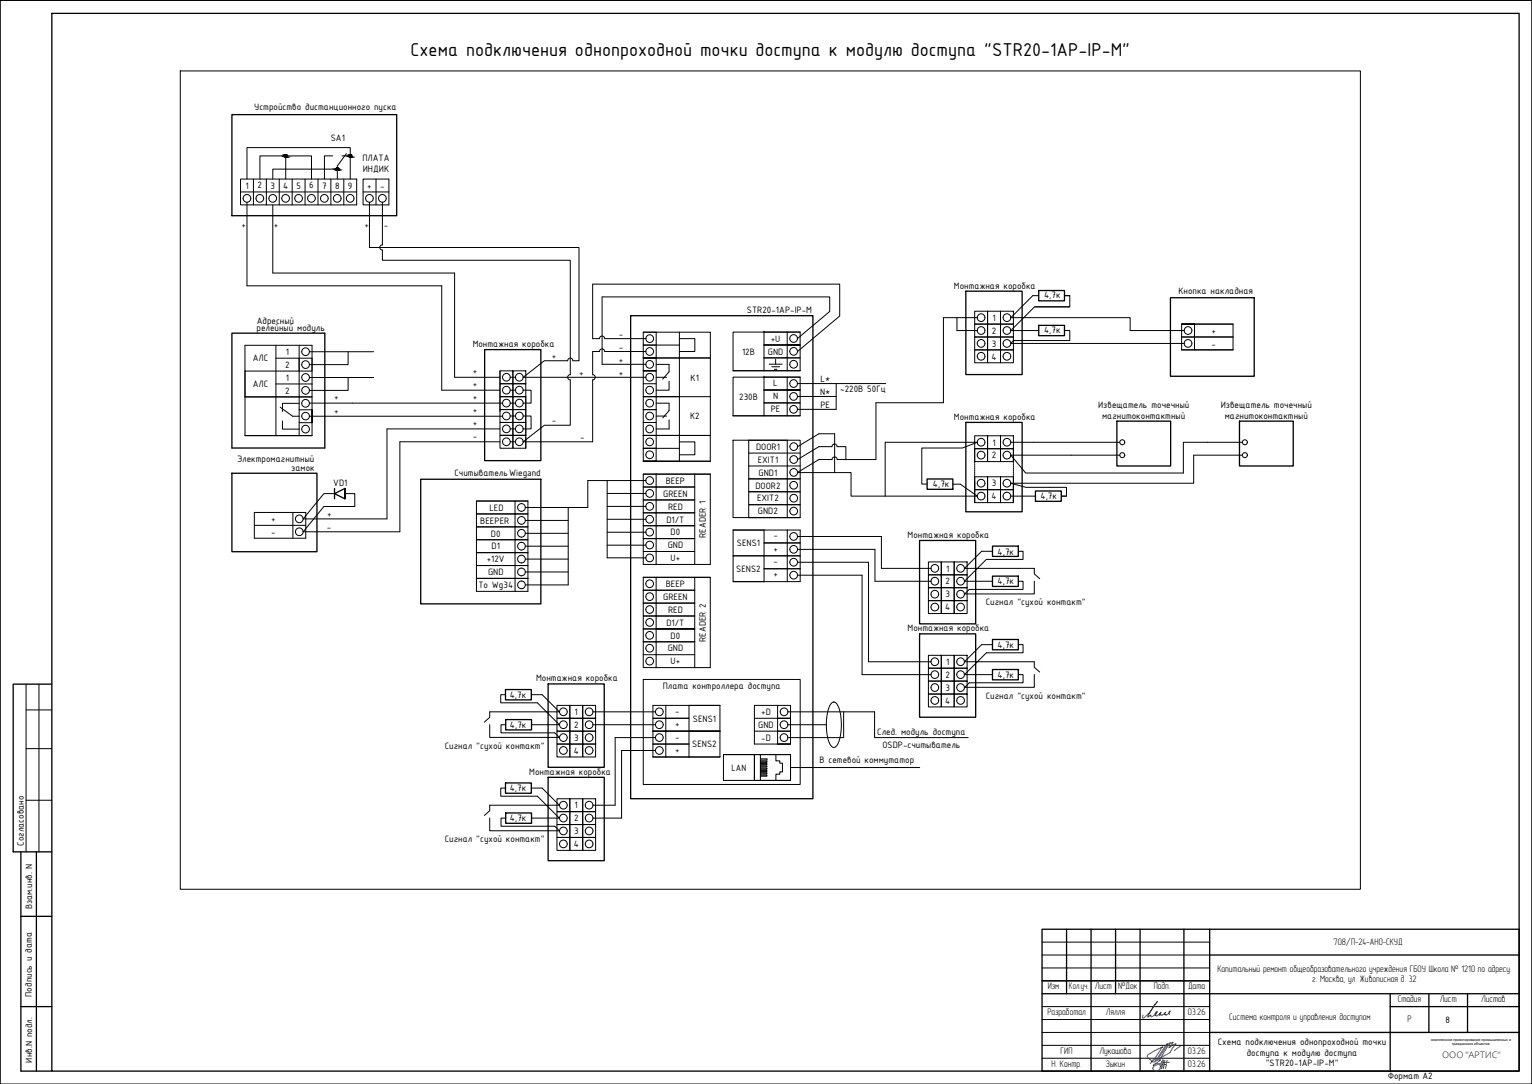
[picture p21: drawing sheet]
<svg xmlns="http://www.w3.org/2000/svg" width="594mm" height="420mm" viewBox="0 0 594 420" stroke-linecap="round" stroke-linejoin="round" font-family="sans-serif">
<defs><g id="words">
<text font-size="7.8" x="159.2" y="21.8">Схема подключения однопроходной точки доступа к модулю доступа &quot;STR20-1AP-IP-M&quot;</text>
<g font-size="3.9">
<text x="98.6" y="42.7">Устройство дистанционного пуска</text>
<text x="128.2" y="54.7">SA1</text>
<text x="140.6" y="62.6">ПЛАТА</text>
<text x="140.7" y="66.8">ИНДИК</text>
<text x="95.2" y="73.2">1</text>
<text x="99.9" y="73">2</text>
<text x="104.9" y="73.2">3</text>
<text x="109.8" y="73.2">4</text>
<text x="114.9" y="73.2">5</text>
<text x="119.9" y="73">6</text>
<text x="124.9" y="73.2">7</text>
<text x="129.9" y="73.2">8</text>
<text x="134.9" y="73.2">9</text>
<text x="142.4" y="73.2">+</text>
<text x="147.4" y="73.2">-</text>
<text x="93.6" y="88.2">+</text>
<text x="106.2" y="88.2">+</text>
<text x="141.3" y="88.2">+</text>
<text x="148.8" y="88.2">-</text>
<text x="369.9" y="111.9">Монтажная коробка</text>
<text x="404.9" y="115.5">4,7к</text>
<text x="456.9" y="114.1">Кнопка накладная</text>
<text x="99.6" y="125.5">Адресный</text>
<text x="289.7" y="121.2">STR20-1AP-IP-M</text>
<text x="384.8" y="124.4">1</text>
<text x="99.5" y="128.2">релейный модуль</text>
<text x="240" y="130.7">-</text>
<text x="384.6" y="129.4">2</text>
<text x="404.9" y="129.1">4,7к</text>
<text x="469.8" y="129.4">+</text>
<text x="110.9" y="137.6">1</text>
<text x="183.3" y="134.5">Монтажная коробка</text>
<text x="240" y="135.7">-</text>
<text x="287.8" y="137.5">12В</text>
<text x="297.8" y="137.5">GND</text>
<text x="298.9" y="132.5">+U</text>
<text x="384.6" y="134.4">3</text>
<text x="469.8" y="134.4">-</text>
<text x="98" y="140.1">АЛС</text>
<text x="110.6" y="142.6">2</text>
<text x="213.9" y="139.1">+</text>
<text x="240" y="140.7">+</text>
<text x="384.5" y="139.4">4</text>
<text x="110.9" y="147.6">1</text>
<text x="183.4" y="144.9">+</text>
<text x="224.6" y="145.7">+</text>
<text x="240" y="145.7">+</text>
<text x="267.8" y="147.5">К1</text>
<text x="299.9" y="149.5">L</text>
<text x="318.2" y="148">L*</text>
<text x="98" y="150.1">АЛС</text>
<text x="110.6" y="152.6">2</text>
<text x="129.6" y="155.2">+</text>
<text x="183.4" y="150.1">+</text>
<text x="183.4" y="155.2">+</text>
<text x="286.6" y="154.9">230В</text>
<text x="299.8" y="154.5">N</text>
<text x="318" y="153">N*</text>
<text x="325.8" y="152.1">~220В 50Гц</text>
<text x="129.6" y="160.3">+</text>
<text x="183.4" y="160.2">+</text>
<text x="298.9" y="159.6">PE</text>
<text x="318.1" y="158">PE</text>
<text x="425.8" y="158.1">Извещатель точечный</text>
<text x="473.4" y="158.1">Извещатель точечный</text>
<text x="183.4" y="165.1">+</text>
<text x="213.9" y="164.1">-</text>
<text x="267.6" y="162.5">К2</text>
<text x="369.9" y="162.8">Монтажная коробка</text>
<text x="427.4" y="162.2">магнитоконтактный</text>
<text x="475" y="162.2">магнитоконтактный</text>
<text x="183.4" y="170.1">-</text>
<text x="225" y="170.5">-</text>
<text x="384.8" y="172.7">1</text>
<text x="91.9" y="179.2">Электромагнитный</text>
<text x="293.2" y="174.4">DOOR1</text>
<text x="293.8" y="179.4">EXIT1</text>
<text x="384.6" y="177.7">2</text>
<text x="112.9" y="182.4">замок</text>
<text x="176.2" y="184.6">СчитывательWiegand</text>
<text x="294.2" y="184.4">GND1</text>
<text x="129.3" y="188.5">VD1</text>
<text x="258.2" y="187.5">BEEP</text>
<text x="292.9" y="189.4">DOOR2</text>
<text x="361.8" y="188.6">4,7к</text>
<text x="384.6" y="188.6">3</text>
<text x="189.8" y="197.9">LED</text>
<text x="257.2" y="192.5">GREEN</text>
<text x="259.1" y="197.5">RED</text>
<text x="293.6" y="194.4">EXIT2</text>
<text x="384.5" y="193.5">4</text>
<text x="403.5" y="193.3">4,7к</text>
<text x="105.2" y="202.4">+</text>
<text x="126.8" y="200.6">+</text>
<text x="186.3" y="202.9">BEEPER</text>
<text x="258.4" y="202.5">D1/T</text>
<text x="293.9" y="199.4">GND2</text>
<text x="105.2" y="207.4">-</text>
<text x="126.7" y="205.4">-</text>
<text x="190.4" y="208">D0</text>
<text x="260" y="207.5">D0</text>
<text x="273.7" y="208.5" transform="rotate(-90 273.7 208.5)">READER 1</text>
<text x="299.9" y="208.7">-</text>
<text x="351.9" y="208.5">Монтажная коробка</text>
<text x="190.6" y="213">D1</text>
<text x="258.9" y="212.5">GND</text>
<text x="285.8" y="211.7">SENS1</text>
<text x="299.9" y="213.8">+</text>
<text x="386.9" y="214.9">4,7к</text>
<text x="188.7" y="218">+12V</text>
<text x="260" y="217.5">U+</text>
<text x="285.5" y="221.7">SENS2</text>
<text x="299.9" y="218.7">-</text>
<text x="366.9" y="221.6">1</text>
<text x="185.5" y="228">To Wg34</text>
<text x="189.2" y="222.9">GND</text>
<text x="258.2" y="227.5">BEEP</text>
<text x="299.9" y="223.8">+</text>
<text x="366.6" y="226.5">2</text>
<text x="386.9" y="226.5">4,7к</text>
<text x="257.2" y="232.5">GREEN</text>
<text x="366.6" y="231.6">3</text>
<text x="259.1" y="237.5">RED</text>
<text x="366.5" y="236.6">4</text>
<text x="382.3" y="234.6">Сигнал &quot;сухой контакт&quot;</text>
<text x="258.4" y="242.5">D1/T</text>
<text x="351.9" y="244.7">Монтажная коробка</text>
<text x="260" y="247.5">D0</text>
<text x="273.7" y="248.8" transform="rotate(-90 273.7 248.8)">READER 2</text>
<text x="386.9" y="251.1">4,7к</text>
<text x="258.9" y="252.5">GND</text>
<text x="260" y="257.5">U+</text>
<text x="366.9" y="257.7">1</text>
<text x="366.6" y="262.7">2</text>
<text x="386.9" y="262.7">4,7к</text>
<text x="207.9" y="264.1">Монтажная коробка</text>
<text x="257" y="267.1">Плата контроллера доступа</text>
<text x="366.6" y="267.8">3</text>
<text x="197.7" y="270.5">4,7к</text>
<text x="366.5" y="272.8">4</text>
<text x="382.3" y="270.8">Сигнал &quot;сухой контакт&quot;</text>
<text x="222.8" y="277.2">1</text>
<text x="261.8" y="276.7">-</text>
<text x="261.8" y="281.8">+</text>
<text x="268.7" y="279.7">SENS1</text>
<text x="295.2" y="277.2">+D</text>
<text x="197.8" y="282.2">4,7к</text>
<text x="222.6" y="282.2">2</text>
<text x="222.6" y="287.1">3</text>
<text x="261.8" y="286.7">-</text>
<text x="294" y="282.2">GND</text>
<text x="295.2" y="287.1">-D</text>
<text x="340.2" y="284.9">След. модуль доступа</text>
<text x="172.5" y="290.2">Сигнал &quot;сухой контакт&quot;</text>
<text x="222.5" y="292.2">4</text>
<text x="261.8" y="291.8">+</text>
<text x="268.4" y="289.6">SENS2</text>
<text x="342.2" y="289.8">OSDP-считыватель</text>
<text x="283.7" y="298.7">LAN</text>
<text x="317.8" y="295.9">В сетевой коммутатор</text>
<text x="205.2" y="300.3">Монтажная коробка</text>
<text x="197.7" y="306.7">4,7к</text>
<text x="222.8" y="313.4">1</text>
<text x="197.8" y="318.3">4,7к</text>
<text x="222.6" y="318.3">2</text>
<text x="222.6" y="323.3">3</text>
<text x="9.3" y="327.9" transform="rotate(-90 9.3 327.9)">Согласовано</text>
<text x="172.5" y="326.4">Сигнал &quot;сухой контакт&quot;</text>
<text x="222.5" y="328.4">4</text>
<text x="12.4" y="352.5" transform="rotate(-90 12.4 352.5)">Взам.инв. N</text>
<text x="12.4" y="386.3" transform="rotate(-90 12.4 386.3)">Подпись и дата</text>
<text x="560.5" y="396.3">8</text>
<text x="472.2" y="405">Схема подключения однопроходной точки</text>
<text x="12.5" y="411.9" transform="rotate(-90 12.5 411.9)">Инв.N подл.</text>
<text x="483.5" y="409.2">доступа к модулю доступа</text>
<text x="490.8" y="413.3">&quot;STR20-1AP-IP-M&quot;</text>
<text x="538.1" y="418.2">Формат А2</text>
</g>
<text font-size="3.8" x="559.2" y="410">ООО &quot;АРТИС&quot;</text>
<g font-size="3.7">
<text x="517.1" y="366.2">708/П-24-АНО-СКУД</text>
<text x="472.1" y="376.6">Капитальный ремонт общеобразовательного учреждения ГБОУ Школа № 1210 по адресу:</text>
<text x="406.3" y="383.5">Изм.</text>
<text x="414.5" y="383.5">Кол.уч.</text>
<text x="424.5" y="383.5">Лист</text>
<text x="433.6" y="383.5">№Док</text>
<text x="447.4" y="383.5">Подп.</text>
<text x="460.7" y="383.5">Дата</text>
<text x="508.8" y="380.8">г. Москва, ул. Живописная д. 32</text>
<text x="542" y="388.5">Стадия</text>
<text x="558.3" y="388.5">Лист</text>
<text x="574.4" y="388.5">Листов</text>
<text x="406.1" y="393.5">Разработал</text>
<text x="428.9" y="393.5">Лялля</text>
<text x="460.7" y="393.5">03.26</text>
<text x="476.7" y="395.3">Система контроля и управления доступом</text>
<text x="545.8" y="396">Р</text>
<text x="407.7" y="413.7">Н. Контр.</text>
<text x="411.3" y="408.5">ГИП</text>
<text x="426.3" y="408.5">Лукашова</text>
<text x="428.9" y="413.5">Зыкин</text>
<text x="460.7" y="408.5">03.26</text>
<text x="460.7" y="413.5">03.26</text>
</g>
<g font-size="1.4">
<text x="554.9" y="403.3">комплексное проектирование промышленных и</text>
<text x="563.2" y="405">гражданских объектов</text>
</g>
</g></defs>
<g fill="none" stroke="#000" stroke-width=".39">
<path d="M69.9 27.5h457.6v317.2h-457.6zM134.3 59.5l-3.5 4.8v5.1M93.3 69.4h45v10h-45zM93.3 74.4h45M95.8 69.4v-12.2h40v12.2M98.3 69.4v10M100.8 69.4v-9h20v9M103.3 69.4v10M108.3 69.4v10M110.8 60.4v9M113.3 69.4v10M118.3 69.4v10"/>
<path d="M123.3 69.4v10M128.3 69.4v10M129 60.4h-3.2v9M130.8 65.6h-25v3.8M132.6 60.4h3.2M133.3 69.4v10M140.8 69.4h10v10h-10zM140.8 74.4h10M145.8 69.4v10M229.8 110.1v21.2M402.8 114.6h-2.3l-8.5 8.5M412.8 114.6h2v4.3h-13.5"/>
<path d="M413 114.6h1.8M414.8 118.9h-13.6l-9.2 9.2M107 138.8h14v5h-26v-10h26v15M107 133.8v35M116 138.8v5M116 133.8v25M120 136.3h24.9M135 136.3v5h-15M249.4 138.7h26.1v30.1h-26.1h14.1M249.4 138.7h5.1l-.1 40.1M249.4 133.8h14.1M254.5 128.8h-5.1h5.1v9.9h-5.1"/>
<path d="M263.5 128.8v50h-9.1h21M263.5 131.3h5.9v4.9h-5.9M296.3 128.7h.1M296.3 128.7h-12v15M296.3 128.7h14M296.3 128.7v15M296.3 138.7h14M296.3 128.7h9M296.3 133.7h14M300.8 139.3v1.9M305.3 133.7h5h-5M378 120.6h5v5h-5z"/>
<path d="M378 125.6h5v5h-5zM378 130.6h5v5h-5zM378 135.6h5v5h-5zM383 120.6h5v5h-5zM383 125.6h5v5h-5zM383 130.6h5v5h-5zM383 135.6h5v5h-5zM388 120.6h5v5h-5zM388 125.6h5v5h-5zM388 130.6h5v5h-5zM388 135.6h5v5h-5zM463.2 130.6v5h-5"/>
<path d="M478.1 125.6h-19.9h5v5h14.9h-19.9M478.1 125.6h-19.9v10M478.1 125.6v10h-19.9M95 153.8h26v10v-5h-5M95 153.8v15h26v-5h-5M107 148.8h14M108.7 157.8l4.8 3.5h2.5M116 156.3h-6.5v3.2M116 158.8v10M120 156.3h74.9M120 146.3h24.9M121 148.8v5h-26v-10v10"/>
<path d="M135 146.3v5h-15M193.9 143.7h5v5h-5zM193.9 158.8h5v4.9h-5zM193.9 153.8h5v5h-5zM193.9 148.7h5v5.1h-5zM198.9 153.8h5v5h-5zM198.9 158.8h5v4.9h-5zM198.9 148.7h5v5.1h-5zM198.9 143.7h5v5h-5zM233.5 141.2h16.9M249.4 153.8h26.1M249.4 158.8h5.1"/>
<path d="M249.4 148.7h5M254.4 143.7h-5h5.1M254.4 141.2h5.1v2.9l-2.5 2.9M254.4 146.2h4.1M254.5 156.3h5v2.8l-2.5 2.9M259.5 147.7v3.5h-5M284.3 143.7h26v-15h-5v15M284.3 143.7h26M296.3 146.2h.1M296.3 146.2h-12v15M296.3 146.2h14M296.3 146.2h9"/>
<path d="M296.3 146.2v15M296.3 151.2h14M296.3 156.2h14M298.3 141.2h5M299.3 142.2h3M300.3 143.2h1M305.3 151.2h5h-5M309.3 148.7h34.1M309.3 153.7h15M324.3 148.7l-.1 10h-14.9M95 168.9h26M109.5 163.2v3.1h6.5"/>
<path d="M117 161.3a1.49 1.49 0 0 1 1.5-1.5 1.49 1.49 0 0 1 1.5 1.5M117 161.3a1.49 1.49 0 0 0 1.5 1.5 1.49 1.49 0 0 0 1.5-1.5M193.9 163.7h5v5h-5zM193.9 168.7h5v5h-5zM198.9 163.7h5v5h-5zM198.9 168.7h5v5h-5zM249.4 163.8h5M249.4 178.8h5.1M249.4 173.8h14.1M254.4 178.8h-5h5M254.5 161.3h4M259.5 162.8v3.5h-5"/>
<path d="M284.3 161.2h26v-15h-5v15M284.3 161.2h26M290.3 175.6h20M317.6 168.1l-8.3 5M317.6 178.1l-8.3 5M317.6 173.1l-8.3 5M323.7 168.1v15M378 168.9h5v5h-5zM378 173.9h5v5h-5zM379 171.4l-5.8 2.3h-15.7v13.9h2M383 168.9h5v5h-5zM383 173.9h5v5h-5z"/>
<path d="M388 168.9h5v5h-5zM388 173.9h5v5h-5zM392 176.4l5.7 6.9h61.2M392 176.4h23.3M98.6 198.6h20v10h-20zM113.6 198.6v10M129.7 191.3h-4.1l-8 9.8M133.7 191.3h3.9v5h-12l-8 9.8M184.8 199.2h19.9h-5v5M184.8 194.2h19.9M184.8 194.2h14.9M184.8 194.2v35h14.9"/>
<path d="M203.7 196.7h24.2M204.7 194.2h-5v5M204.7 194.2v35h-5v-5h5M220.3 196.7v30h-16.6M227.9 186.3h22.5M235.5 191.3h14.9M235.5 186.3v29.9h14.9M235.5 196.3h14.9M249.4 183.8v35h26v-35M249.4 193.8h20zM249.4 183.8h26M249.4 198.8h20"/>
<path d="M249.4 188.8h20M249.4 183.8h5M254.4 183.8h21M254.4 183.8v25M269.4 183.8v35M290.3 180.6v5h15v10h5h-5M290.3 195.6h15v5h5h-20zM290.3 180.6v-10h15v15h5h-20v5M290.3 190.6v5h15M290.3 190.6h20M290.3 180.6h20M369.5 187.7h2.9l6.6 4.6"/>
<path d="M378 184.8h5v5h-5zM378 189.8h5v5h-5zM383 184.8h5v5h-5zM383 189.8h5v5h-5zM388 184.8h5v5h-5zM388 189.8h5v5h-5zM392 187.3l5.8 1.6h15.8v3.4h-2.1M392 192.3h9.5M411.7 192.3h1.9M98.6 203.6h20M117.6 201.1h32.5M117.6 206.1h37.5"/>
<path d="M184.8 214.2h19.9h-5v5h-14.9h19.9h-5v5M184.8 204.2h19.9h-5v5h-14.9h19.9h-5v5M203.7 201.7h16.6M203.7 206.7h16.6M203.7 211.7h16.6M203.7 216.7h16.6M235.4 211.3h15M235.5 201.3h14.9M235.5 206.3h14.9M249.4 203.8h5M249.4 213.8h20M269.4 203.8h-15h15"/>
<path d="M269.4 208.8h-20h5v10M296.3 205.4v20h-12v-10h12M296.3 210.4h14M305.3 205.4v20M309.3 207.9h32.5M309.3 212.9h30M309.3 217.9h27.5M310.3 215.4h-26v-10h26v20h-5M360 217.8h5v5h-5zM365 217.8h5v5h-5zM370 217.8h5v5h-5zM384.9 213.7h-4.2l-6.7 6.6"/>
<path d="M394.9 213.7h1.8v3.1h-14.2l-8.5 8.5M184.8 224.2h19.9zM203.7 221.7h16.6M249.4 223.8v35h26v-35M249.4 233.8h20zM249.4 223.8h26M249.4 238.8h20M249.4 228.8h20M249.4 223.8h5M254.4 223.8h21M254.4 223.8v25M269.4 223.8v35"/>
<path d="M284.3 225.4h21M296.3 220.5h14M309.3 222.9h25M339.3 225.3h21.7M341.8 220.3h19.2M360 222.8h5v5h-5zM360 227.8h5v5h-5zM360 232.8h5v5h-5zM365 222.8h5v5h-5zM365 227.8h5v5h-5zM365 232.8h5v5h-5zM370 222.8h5v5h-5z"/>
<path d="M370 227.8h5v5h-5zM370 232.8h5v5h-5zM374 220.3h27.1M374 225.3h10.9M394.9 225.3h1.8v3.2h-20.8l-1.9 1.8M401.1 225.3v4.9h-27.1M249.4 243.8h5M249.4 253.8h20M254.4 243.8h15h-15M269.4 248.8h-20h5v10M336.8 256.5h24.2M360 254h5v5h-5z"/>
<path d="M360 259h5v5h-5zM365 254h5v5h-5zM365 259h5v5h-5zM370 254h5v5h-5zM370 259h5v5h-5zM374 256.5h27.1M384.9 249.9h-4.2l-6.7 6.6M394.9 249.9h1.8v3.1h-14.2l-8.5 8.5M189.9 275.9h27.1M196 269.3h-1.8v3.1h14.2l8.5 8.5M206 269.3h4.2l6.7 6.6M216 273.4h5v5h-5z"/>
<path d="M216 278.4h5v5h-5zM221 273.4h5v5h-5zM221 278.4h5v5h-5zM226 273.4h5v5h-5zM226 278.4h5v5h-5zM230 275.9h24.2M253.2 278.4h14M258.2 273.4h9v10M258.2 273.4h-5v20M258.2 273.4v20M267.2 273.4h12v20M292.5 278.4h14h-5"/>
<path d="M292.5 273.4v15h14M301.5 273.4v15M305.5 275.9h33.6M322.5 272.5a1.48 1.48 0 0 1 1.6-.2 1.48 1.48 0 0 1 .8 1.2 20.4 20.4 0 0 1-.3 15.4 1.43 1.43 0 0 1-1.5 .8 1.43 1.43 0 0 1-1.2-1.2 19.9 19.9 0 0 1 .4-15.7zM327.1 275.9v10M334.3 261.5h26.7M360 264h5v5h-5zM360 269h5v5h-5zM365 264h5v5h-5zM365 269h5v5h-5zM370 264h5v5h-5zM370 269h5v5h-5z"/>
<path d="M374 261.5h10.9M394.9 261.5h1.8v3.1h-20.8l-1.9 1.9M401.1 261.5v4.9h-27.1M189.9 280.9v4.9h27.1M196.1 280.9h-1.8v3.2h20.8l1.9 1.8M206.1 280.9h10.9M216 283.4h5v5h-5zM216 288.4h5v5h-5zM221 283.4h5v5h-5zM221 288.4h5v5h-5zM226 283.4h5v5h-5zM226 288.4h5v5h-5z"/>
<path d="M230 280.9h24.2M238.5 285.9h15.7M241 290.9h13.2M253.2 283.4h14M253.2 283.4h26h-12M253.2 293.4h14M253.2 293.4h26M253.2 283.4h14v10M253.2 288.4h14M267.2 293.4h12M280.5 292.5h12h-12v10h12M292.5 283.4h14"/>
<path d="M306.5 297.5h50.2M189.9 317.1v4.9h27.1M189.9 312.1h27.1M196 305.5h-1.8v3.1h14.2l8.5 8.5M196.1 317.1h-1.8v3.2h20.8l1.9 1.8M206 305.5h4.2l6.7 6.6M206.1 317.1h10.9M216 309.6h5v5h-5zM216 314.6h5v5h-5zM216 319.6h5v5h-5zM221 309.6h5v5h-5zM221 314.6h5v5h-5z"/>
<path d="M221 319.6h5v5h-5zM226 309.6h5v5h-5zM226 314.6h5v5h-5zM226 319.6h5v5h-5zM230 317.1h11M230 312.1h8.5M216 324.6h5v5h-5zM221 324.6h5v5h-5zM226 324.6h5v5h-5z"/>
<circle cx="95.8" cy="76.9" r="1.49"/>
<circle cx="100.8" cy="76.9" r="1.49"/>
<circle cx="105.8" cy="76.9" r="1.49"/>
<circle cx="110.7" cy="76.9" r="1.49"/>
<circle cx="110.8" cy="60.4" r=".5"/>
<circle cx="115.8" cy="76.9" r="1.49"/>
<circle cx="120.8" cy="76.9" r="1.49"/>
<circle cx="125.8" cy="76.9" r="1.49"/>
<circle cx="130.8" cy="76.9" r="1.49"/>
<circle cx="130.8" cy="65.5" r=".5"/>
<circle cx="135.8" cy="76.9" r="1.49"/>
<circle cx="135.8" cy="60.4" r=".5"/>
<circle cx="143.3" cy="76.9" r="1.49"/>
<circle cx="148.3" cy="76.9" r="1.49"/>
<circle cx="118.5" cy="136.3" r="1.49"/>
<circle cx="251.9" cy="136.2" r="1.49"/>
<circle cx="252" cy="131.2" r="1.49"/>
<circle cx="307.7" cy="131.2" r="1.49"/>
<circle cx="307.7" cy="136.2" r="1.49"/>
<circle cx="380.5" cy="123.1" r="1.49"/>
<circle cx="380.5" cy="138.1" r="1.49"/>
<circle cx="380.5" cy="128.1" r="1.49"/>
<circle cx="380.5" cy="133.1" r="1.49"/>
<circle cx="390.5" cy="128.1" r="1.49"/>
<circle cx="390.5" cy="138.1" r="1.49"/>
<circle cx="390.5" cy="133.1" r="1.49"/>
<circle cx="390.5" cy="123.1" r="1.49"/>
<circle cx="460.7" cy="128.1" r="1.49"/>
<circle cx="460.7" cy="133.1" r="1.49"/>
<circle cx="118.5" cy="146.3" r="1.49"/>
<circle cx="118.5" cy="151.3" r="1.49"/>
<circle cx="118.5" cy="156.3" r="1.49"/>
<circle cx="118.5" cy="141.3" r="1.49"/>
<circle cx="196.4" cy="146.2" r="1.49"/>
<circle cx="196.4" cy="151.2" r="1.49"/>
<circle cx="196.4" cy="156.2" r="1.49"/>
<circle cx="201.4" cy="146.2" r="1.49"/>
<circle cx="201.4" cy="156.2" r="1.49"/>
<circle cx="201.4" cy="151.2" r="1.49"/>
<circle cx="251.9" cy="146.2" r="1.49"/>
<circle cx="251.9" cy="151.2" r="1.49"/>
<circle cx="251.9" cy="156.3" r="1.49"/>
<circle cx="251.9" cy="141.2" r="1.49"/>
<circle cx="307.7" cy="141.2" r="1.49"/>
<circle cx="307.7" cy="158.7" r="1.49"/>
<circle cx="307.7" cy="153.7" r="1.49"/>
<circle cx="307.7" cy="148.7" r="1.49"/>
<circle cx="118.5" cy="166.3" r="1.49"/>
<circle cx="196.4" cy="166.2" r="1.49"/>
<circle cx="196.4" cy="161.2" r="1.49"/>
<circle cx="196.4" cy="171.2" r="1.49"/>
<circle cx="201.4" cy="161.2" r="1.49"/>
<circle cx="201.4" cy="166.2" r="1.49"/>
<circle cx="201.4" cy="171.2" r="1.49"/>
<circle cx="251.9" cy="161.3" r="1.49"/>
<circle cx="251.9" cy="176.3" r="1.49"/>
<circle cx="251.9" cy="171.3" r="1.49"/>
<circle cx="251.9" cy="166.3" r="1.49"/>
<circle cx="307.8" cy="173.1" r="1.49"/>
<circle cx="307.8" cy="178.1" r="1.49"/>
<circle cx="380.5" cy="176.4" r="1.49"/>
<circle cx="380.5" cy="171.4" r="1.49"/>
<circle cx="390.5" cy="171.4" r="1.49"/>
<circle cx="390.5" cy="176.4" r="1.49"/>
<circle cx="435.2" cy="176.4" r=".96"/>
<circle cx="435.2" cy="171.4" r=".96"/>
<circle cx="482.7" cy="176.4" r=".96"/>
<circle cx="482.7" cy="171.4" r=".96"/>
<circle cx="202.2" cy="196.7" r="1.49"/>
<circle cx="251.9" cy="196.3" r="1.49"/>
<circle cx="251.9" cy="191.3" r="1.49"/>
<circle cx="251.9" cy="186.3" r="1.49"/>
<circle cx="307.8" cy="198.1" r="1.49"/>
<circle cx="307.8" cy="188.1" r="1.49"/>
<circle cx="307.8" cy="193.1" r="1.49"/>
<circle cx="307.8" cy="183.1" r="1.49"/>
<circle cx="380.5" cy="192.3" r="1.49"/>
<circle cx="380.5" cy="187.3" r="1.49"/>
<circle cx="390.5" cy="187.3" r="1.49"/>
<circle cx="390.5" cy="192.3" r="1.49"/>
<circle cx="116.1" cy="201.1" r="1.49"/>
<circle cx="116.1" cy="206.1" r="1.49"/>
<circle cx="202.2" cy="216.7" r="1.49"/>
<circle cx="202.2" cy="206.7" r="1.49"/>
<circle cx="202.2" cy="211.7" r="1.49"/>
<circle cx="202.2" cy="201.7" r="1.49"/>
<circle cx="251.9" cy="211.3" r="1.49"/>
<circle cx="251.9" cy="216.2" r="1.49"/>
<circle cx="251.9" cy="206.3" r="1.49"/>
<circle cx="251.9" cy="201.3" r="1.49"/>
<circle cx="307.8" cy="217.9" r="1.49"/>
<circle cx="307.8" cy="207.9" r="1.49"/>
<circle cx="307.8" cy="212.9" r="1.49"/>
<circle cx="202.2" cy="226.7" r="1.49"/>
<circle cx="202.2" cy="221.7" r="1.49"/>
<circle cx="251.9" cy="226.3" r="1.49"/>
<circle cx="251.9" cy="231.3" r="1.49"/>
<circle cx="251.9" cy="236.3" r="1.49"/>
<circle cx="307.8" cy="222.9" r="1.49"/>
<circle cx="362.5" cy="230.3" r="1.49"/>
<circle cx="362.5" cy="235.3" r="1.49"/>
<circle cx="362.5" cy="220.3" r="1.49"/>
<circle cx="362.5" cy="225.3" r="1.49"/>
<circle cx="372.5" cy="225.3" r="1.49"/>
<circle cx="372.5" cy="235.3" r="1.49"/>
<circle cx="372.5" cy="230.3" r="1.49"/>
<circle cx="372.5" cy="220.3" r="1.49"/>
<circle cx="251.9" cy="246.3" r="1.49"/>
<circle cx="251.9" cy="251.3" r="1.49"/>
<circle cx="251.9" cy="241.2" r="1.49"/>
<circle cx="251.9" cy="256.3" r="1.49"/>
<circle cx="362.5" cy="256.5" r="1.49"/>
<circle cx="372.5" cy="256.5" r="1.49"/>
<circle cx="218.5" cy="275.9" r="1.49"/>
<circle cx="228.5" cy="275.9" r="1.49"/>
<circle cx="255.7" cy="275.9" r="1.49"/>
<circle cx="304" cy="275.9" r="1.49"/>
<circle cx="362.5" cy="271.5" r="1.49"/>
<circle cx="362.5" cy="266.5" r="1.49"/>
<circle cx="362.5" cy="261.5" r="1.49"/>
<circle cx="372.5" cy="261.5" r="1.49"/>
<circle cx="372.5" cy="266.5" r="1.49"/>
<circle cx="372.5" cy="271.5" r="1.49"/>
<circle cx="218.5" cy="290.9" r="1.49"/>
<circle cx="218.5" cy="280.9" r="1.49"/>
<circle cx="218.5" cy="285.9" r="1.49"/>
<circle cx="228.5" cy="285.9" r="1.49"/>
<circle cx="228.5" cy="290.9" r="1.49"/>
<circle cx="228.5" cy="280.9" r="1.49"/>
<circle cx="255.7" cy="280.9" r="1.49"/>
<circle cx="255.7" cy="285.9" r="1.49"/>
<circle cx="255.7" cy="290.9" r="1.49"/>
<circle cx="304" cy="280.9" r="1.49"/>
<circle cx="304" cy="285.9" r="1.49"/>
<circle cx="218.5" cy="317.1" r="1.49"/>
<circle cx="218.5" cy="312.1" r="1.49"/>
<circle cx="228.5" cy="317.1" r="1.49"/>
<circle cx="228.5" cy="312.1" r="1.49"/>
<circle cx="218.5" cy="327.1" r="1.49"/>
<circle cx="218.5" cy="322.1" r="1.49"/>
<circle cx="228.5" cy="327.1" r="1.49"/>
<circle cx="228.5" cy="322.1" r="1.49"/>
</g>
<!-- layer: 0 -->
<g fill="none" stroke="#000" stroke-width=".39">
<path d="M594.1 .2v419.9M95.8 78.4v32.4M105.8 79.4v26.4M325.6 112.2v10.3l-16.3 13.7M229.8 131.3l2.7-.1a1.01 1.01 0 0 1 1-1 1.01 1.01 0 0 1 1 1l16 .1M249.4 128.8v50M250.5 136.2h-16a1.01 1.01 0 0 0-1-1 1.01 1.01 0 0 0-1 1h-2.7v9a.99 .99 0 0 1 1 1 .99 .99 0 0 1-1 1v24h-26.9M254.5 128.8h21v9.9M309.3 131.2l12.4-10.5v-5.6h-88.2v26.1M371.1 123.1v5h7.9M379 123.1h-13.2v33h-26.1v22h-15.1a1.01 1.01 0 0 0-1-1 1.01 1.01 0 0 0-1 1h-5M392 123.1h46.2v5h21"/>
<path d="M392 128.1h10.8M412.8 128.1h2v3.9h-21.8l-1 1.1h67.2M171.3 151.2h22.6M176.3 146.2h17.6M193.9 143.7v.3M193.9 144.3v.5M193.9 145v.5M193.9 145.8v.5M193.9 146.5v.5M193.9 147.3v.5M193.9 148v.5M193.9 148.8v.5"/>
<path d="M193.9 149.5v.5M193.9 150.3v.5M193.9 151v.5M193.9 151.8v.5M193.9 152.5v.5M193.9 153.3v.5M193.9 154v.5M193.9 154.8v.5M193.9 155.5v.5M193.9 156.3v.5M193.9 157.1v.4M193.9 157.8v.5"/>
<path d="M193.9 158.6v.4M193.9 159.3v.3M197.9 156.3h2M197.9 151.2h2M197.9 146.2h2M202.9 151.2h3v5.1h-3M202.9 146.2h47.6M203.9 153.8v.5M203.9 154.6v.5M203.9 155.3v.6M203.9 156.1v.5M203.9 156.8v.6"/>
<path d="M203.9 157.6v.5M203.9 158.4v.5M203.9 159.1v.5M203.9 159.9v.5M221.1 145.2a1.01 1.01 0 0 0-1 1 1.01 1.01 0 0 0 1 1M193.9 171.2h-38.8v34.9M193.9 166.2h-43.8v34.9M197.9 171.2h2M197.9 166.2h2M197.9 161.2h2M202.9 161.2h3v5h-3M203.9 160.6v.5"/>
<path d="M203.9 161.4v.5M203.9 162.1v.5M203.9 162.9v.5M203.9 163.6v.5M203.9 164.4v.5M203.9 165.1v.5M203.9 165.9v.5M203.9 166.6v.6M203.9 167.4v.5M203.9 168.1v.6M203.9 169.4v4.3M254.5 168.8h20.9v10"/>
<path d="M263.5 171.3h5.9v5h-5.9M284.3 170.6h26v30h-26zM317.6 173.1h5a1.01 1.01 0 0 1 1-1 1.01 1.01 0 0 1 1 1h3.4v5M317.6 168.1h6.1M378 173.9v.3M378 174.5v.5M378 175.2v.5M378 176v.5M378 176.7v.5M378 177.5v.5M378 178.2v.6M378 179v.5"/>
<path d="M378 179.8v.5M379 171.4h-35.7v20.8M392 171.4h42.2M393 173.9v.3M393 174.5v.5M393 175.2v.5M393 176v.5M393 176.7v.5M393 177.5v.5M393 178.2v.6M393 179v.5M393 179.8v.5"/>
<path d="M415.3 176.4h18.9M468.1 171.4h13.7M468.2 171.4h-9.3v11.9M481.8 176.4h-18.9v10.9h-70.9M227.9 186.3v10.4M309.3 183.2h20.7v9.1h49M378 180.5v.5M378 181.3v.5M378 182v.5M378 182.8v.5M378 183.5v.5M378 184.3v.5"/>
<path d="M378 185v.5M378 185.8v.5M378 186.5v8.3M393 180.5v.5M393 181.3v.5M393 182v.5M393 182.8v.5M393 183.5v.5M393 184.3v.5M393 185v.5M393 185.8v.5M393 186.5v.5"/>
<path d="M393 187.3v.5M393 188v6.8M336.8 217.9v38.6M339.3 212.9v12.4M341.8 207.9v12.4M334.3 222.9v38.6M401.1 220.3v2.1l2.1 1.9M401.1 256.5v2.1l2.1 1.9M10.1 275.2h10M10.1 265.2v65M15.1 265.2v65M189.9 275.9v2.1l-2.1 1.9"/>
<path d="M249.4 263.4h60.9v40.7h-60.9zM292.5 273.4h14v15h-5M339.1 275.9v10h36.3M10.1 290.2h10M238.5 285.9v26.2M241 290.9v26.2M292.5 292.5h14v10h-14zM294.9 295h2.5v.5h-2.5M294.9 295.9h2.5v.5h-2.5M294.9 296.8h2.5v.5h-2.5M294.9 297.7h2.5v.5h-2.5M294.9 298.6h2.5v.5h-2.5"/>
<path d="M294.9 299.5h2.5v.5h-2.5M294.9 292.5v10M294.9 294.1h2.5v.5h-2.5M300.9 292.5v2.4h1.5v.9h1v3.4h-1v.9h-1.5v2.4M305.5 280.9h14.9M305.5 285.9h21.6M10.1 310.2h10M189.9 312.1v2.1l-2.1 1.9M294.9 300.4h2.5v.5h-2.5"/>
</g>
<g fill="none" stroke="#000" stroke-width=".51">
<path d="M89.9 44.4h63.9v39.2h-63.9zM374.5 112.9h21.9v32.3h-21.9zM402.8 112.6h10v4h-10zM453.9 115.4h32.5v30.4h-32.5zM89.9 129.1h36.1v44.6h-36.1zM187.9 135.5h21.8v43h-21.8zM244.6 122.4h70.6v187.2h-70.6zM402.8 126.1h10v4h-10zM374.5 163.7h21.9v34.7h-21.9zM433.1 163.2h20.9v17.4h-20.9zM480.6 163.2h20.9v17.4h-20.9zM89.9 183.4h33v30.4h-33z"/>
<path d="M129.7 189.3v4M133.7 189.3l-4 2 4 2v-4v4M163.1 185.8h46.6v48.3h-46.6zM359.5 185.7h10v4h-10zM401.5 190.3h10v4h-10zM356.6 209.5h21.7v32.3h-21.7zM384.9 211.7h10v4h-10zM384.9 223.3h10v4h-10zM356.6 245.7h21.7v32.3h-21.7zM384.9 259.5h10v4h-10zM384.9 247.9h10v4h-10zM196 267.3h10v4h-10z"/>
<path d="M196.1 278.9h10v4h-10zM212.5 265.1h21.8v32.3h-21.8zM196 303.5h10v4h-10zM196.1 315.1h10v4h-10zM212.5 301.3h21.8v32.3h-21.8z"/>
</g>
<path d="M143.3 78.4v17.5h81.2v43.9h-2.4a.99 .99 0 0 0-1-1 .99 .99 0 0 0-1 1h-9l-8.2 6.4M148.3 78.4v16.5M148.3 94.9a1.01 1.01 0 0 0-1 1 1.01 1.01 0 0 0 1 1M148.3 96.9v4h72.8v44.3M95.8 110.8h75.5v40.4M105.8 105.8h70.5v40.4M229.8 110.1h95.8v2.1M221.1 147.2v17.6h-10l-8.2 6.4M120 161.3h74.9" fill="none" stroke="#000" stroke-width=".39"/>
<g fill="#000" stroke="#000" stroke-width=".39">
<path d="M110.7 59.9h.2zM135.7 59.9h.2zM110.8 60.8h.3zM130.7 65.1h.3z"/>
<path d="M110.7 59.9h.3zM110.6 59.9h.4z"/>
<path d="M110.6 59.9l.5 .1zM110.5 60h.6z"/>
<path d="M110.5 60h.7zM110.5 60h.7z"/>
<path d="M135.7 59.9h.3zM135.6 59.9h.4z"/>
<path d="M135.6 59.9l.5 .1zM135.5 60h.6z"/>
<path d="M135.5 60h.7zM135.4 60h.8z"/>
<path d="M110.3 60.4l.5 .1zM110.3 60.4l.5 .1z"/>
<path d="M110.3 60.5l.5 .1zM110.3 60.5l.5 .1z"/>
<path d="M110.3 60.6l.5 .1zM110.3 60.6l.5 .1z"/>
<path d="M110.4 60.7h.4zM110.4 60.7h.4z"/>
<path d="M110.4 60.7l.4 .1zM110.4 60.7l.4 .1z"/>
<path d="M110.5 60.8l.3 .1zM110.5 60.8l.3 .1z"/>
<path d="M110.6 60.9h.2zM110.6 60.9h.2z"/>
<path d="M110.8 60.7h.3zM110.8 60.7l.3 .1z"/>
<path d="M110.4 60l.8 .1zM110.4 60l.8 .1z"/>
<path d="M110.8 60.7h.4zM110.8 60.7h.3z"/>
<path d="M110.4 60.1l.9 .1zM110.4 60.1l.9 .1z"/>
<path d="M110.8 60.6h.4zM110.8 60.6l.4 .1z"/>
<path d="M110.3 60.2l1 .1zM110.3 60.2l1 .1z"/>
<path d="M110.8 60.5h.5zM110.8 60.5l.4 .1z"/>
<path d="M110.3 60.3l1 .1zM110.3 60.3l1 .1z"/>
<path d="M110.3 60.4h1zM110.3 60.4h1z"/>
<path d="M110.8 60.4h.5zM110.8 60.4l.5 .1z"/>
<path d="M130.3 65.6l.5 .1zM130.3 65.6l.5 .1z"/>
<path d="M130.3 65.7l.5 .1zM130.3 65.7l.5 .1z"/>
<path d="M130.4 65.8h.4zM130.4 65.8h.4z"/>
<path d="M130.4 65.8l.4 .1zM130.4 65.8l.4 .1z"/>
<path d="M130.5 65.9l.3 .1zM130.5 65.9l.3 .1z"/>
<path d="M130.5 66h.3zM130.5 66h.3z"/>
<path d="M130.7 65.1h.3zM130.6 65.1h.4z"/>
<path d="M130.6 65.1l.5 .1zM130.5 65.2h.6z"/>
<path d="M130.8 66h.3zM130.8 66h.2z"/>
<path d="M130.5 65.2h.7zM130.5 65.2h.7z"/>
<path d="M130.8 65.9h.4zM130.8 65.9l.3 .1z"/>
<path d="M130.4 65.2l.8 .1zM130.4 65.2l.8 .1z"/>
<path d="M130.4 65.3l.9 .1zM130.4 65.3l.9 .1z"/>
<path d="M130.8 65.8h.4zM130.8 65.8l.4 .1z"/>
<path d="M130.3 65.4l1 .1zM130.3 65.4l1 .1z"/>
<path d="M130.8 65.8h.5zM130.8 65.8h.4z"/>
<path d="M130.8 65.7h.5zM130.8 65.7l.5 .1z"/>
<path d="M130.3 65.5l1 .1zM130.3 65.5l1 .1z"/>
<path d="M130.3 65.6h1zM130.3 65.6h1z"/>
<path d="M130.8 65.6h.5zM130.8 65.6l.5 .1z"/>
<path d="M135.3 60.4l.5 .1zM135.3 60.4l.5 .1z"/>
<path d="M135.3 60.5l.5 .1zM135.3 60.5l.5 .1z"/>
<path d="M135.4 60.6l.4 .1zM135.4 60.6l.4 .1z"/>
<path d="M135.4 60.7h.4zM135.4 60.7h.4z"/>
<path d="M135.5 60.7l.3 .1zM135.5 60.7l.3 .1z"/>
<path d="M135.5 60.8l.3 .1zM135.5 60.8l.3 .1z"/>
<path d="M135.6 60.9h.2zM135.6 60.9h.2z"/>
<path d="M135.8 60.8h.3zM135.8 60.8l.2 .1z"/>
<path d="M135.8 60.7h.4zM135.8 60.7l.3 .1z"/>
<path d="M135.4 60l.8 .1zM135.4 60l.8 .1z"/>
<path d="M135.8 60.7h.4zM135.8 60.7h.4z"/>
<path d="M135.4 60.1l.9 .1zM135.4 60.1l.9 .1z"/>
<path d="M135.8 60.6h.5zM135.8 60.6l.4 .1z"/>
<path d="M135.4 60.2l.9 .1zM135.4 60.2l.9 .1z"/>
<path d="M135.3 60.3l1 .1zM135.3 60.3l1 .1z"/>
<path d="M135.3 60.4h1zM135.3 60.4h1z"/>
<path d="M135.8 60.4l.5 .1zM135.8 60.4l.5 .1z"/>
<path d="M135.8 60.5h.5zM135.8 60.5l.5 .1z"/>
</g>
<!-- layer: 0 -->
<g fill="#fff" stroke="#fff" stroke-width=".39">
<path d="M425.2 155.6v6.6l36.7-6.6zM425.2 162.2l36.7-6.6v6.6z"/>
<path d="M472.7 155.6v6.6l36.7-6.6zM472.7 162.2l36.7-6.6v6.6z"/>
</g>
<path d="M20.1 5.2h569v410h-569zM20.1 265.2h-15v65h15M8.1 330.2v85h12M14.1 330.2v85M8.1 355.2h12M8.1 390.2h12" fill="none" stroke="#000" stroke-width=".51"/>
<g fill="none" stroke="#000" stroke-width=".51">
<path d="M404.1 360.2h185v55h-185zM413.6 360.2v25M423.1 360.2v55M432.6 360.2v25M442.1 360.2v55M459.1 360.2v55M469.1 360.2v55M469.1 370.2h120M404.1 385.2h185M404.1 380.2h65M539.1 385.2v30M539.1 390.2h50"/>
<path d="M554.1 385.2v15M569.1 385.2v15M469.1 400.2h120"/>
</g>
<path d="M404.1 375.2h65M404.1 370.2h65M404.1 365.2h65M404.1 380.2h65M404.1 395.2h65M404.1 390.2h65M404.1 400.2h185M404.1 410.2h65M404.1 405.2h65" fill="none" stroke="#000" stroke-width=".39"/>
<path d="M453.5 393.2l-.1-1 .3-.4a2.52 2.52 0 0 1-1.7 1.7l-.5-.3 .6-.9-1.5 1.3a.51 .51 0 0 0-.5-.4 .51 .51 0 0 0-.5 .3l.7-1.2-1.8 1.5-.5-.3 .4-.7-.5 .1 .7-.9 .1 .5-.8 .7a1.4 1.4 0 0 1-1.6 .8v-.6l-1 .8-.2-.3 3.8-5.8-.5 .5a16 16 0 0 1-5.2 6l-.2-.5 .3-.6" fill="none" stroke="#00f" stroke-width=".39"/>
<path d="M447.1 410.8h3l-2.9 2.3a1.49 1.49 0 0 1 2.1-.7 1.49 1.49 0 0 1 .5 2.1 1.49 1.49 0 0 1-2.1 .5l-.3-.3a.97 .97 0 0 1 .4-1.6l2.8-1 2.9-.4M448.6 411.3l4.4-6.9-.6 .3-4.5 6.9a1.8 1.8 0 0 1-2.1-1.1l-.5-.3a.83 .83 0 0 1-.4-.7 .83 .83 0 0 1 .4-.8l5.7-2.9-.6 .3-2.1 3.4-2.3 2.8M451.4 412.6h.9M451.7 411l-.6 3.2 .2-1.7-.4-1.7-.1 1.7-.5 1.8 .2-2.8-.6 2.4M452.4 405.1l2.5-1.2-1.6 2.2 1.3-.9 1.4-.6-1.7 2.3a5 5 0 0 1-3.4 2.6l-1.5 1.2M452.6 411l-.6 3.2M453.8 404l-4.2 7.2M457.7 405.6l-2.2 1.5" fill="none" stroke="#00f" stroke-width=".39"/>
<!-- layer: G-ANOTVPRT_T -->
<path d="M.1 .2h594v420h-594z" fill="none" stroke="#000" stroke-width=".39"/>
<use href="#words"/>
</svg>
